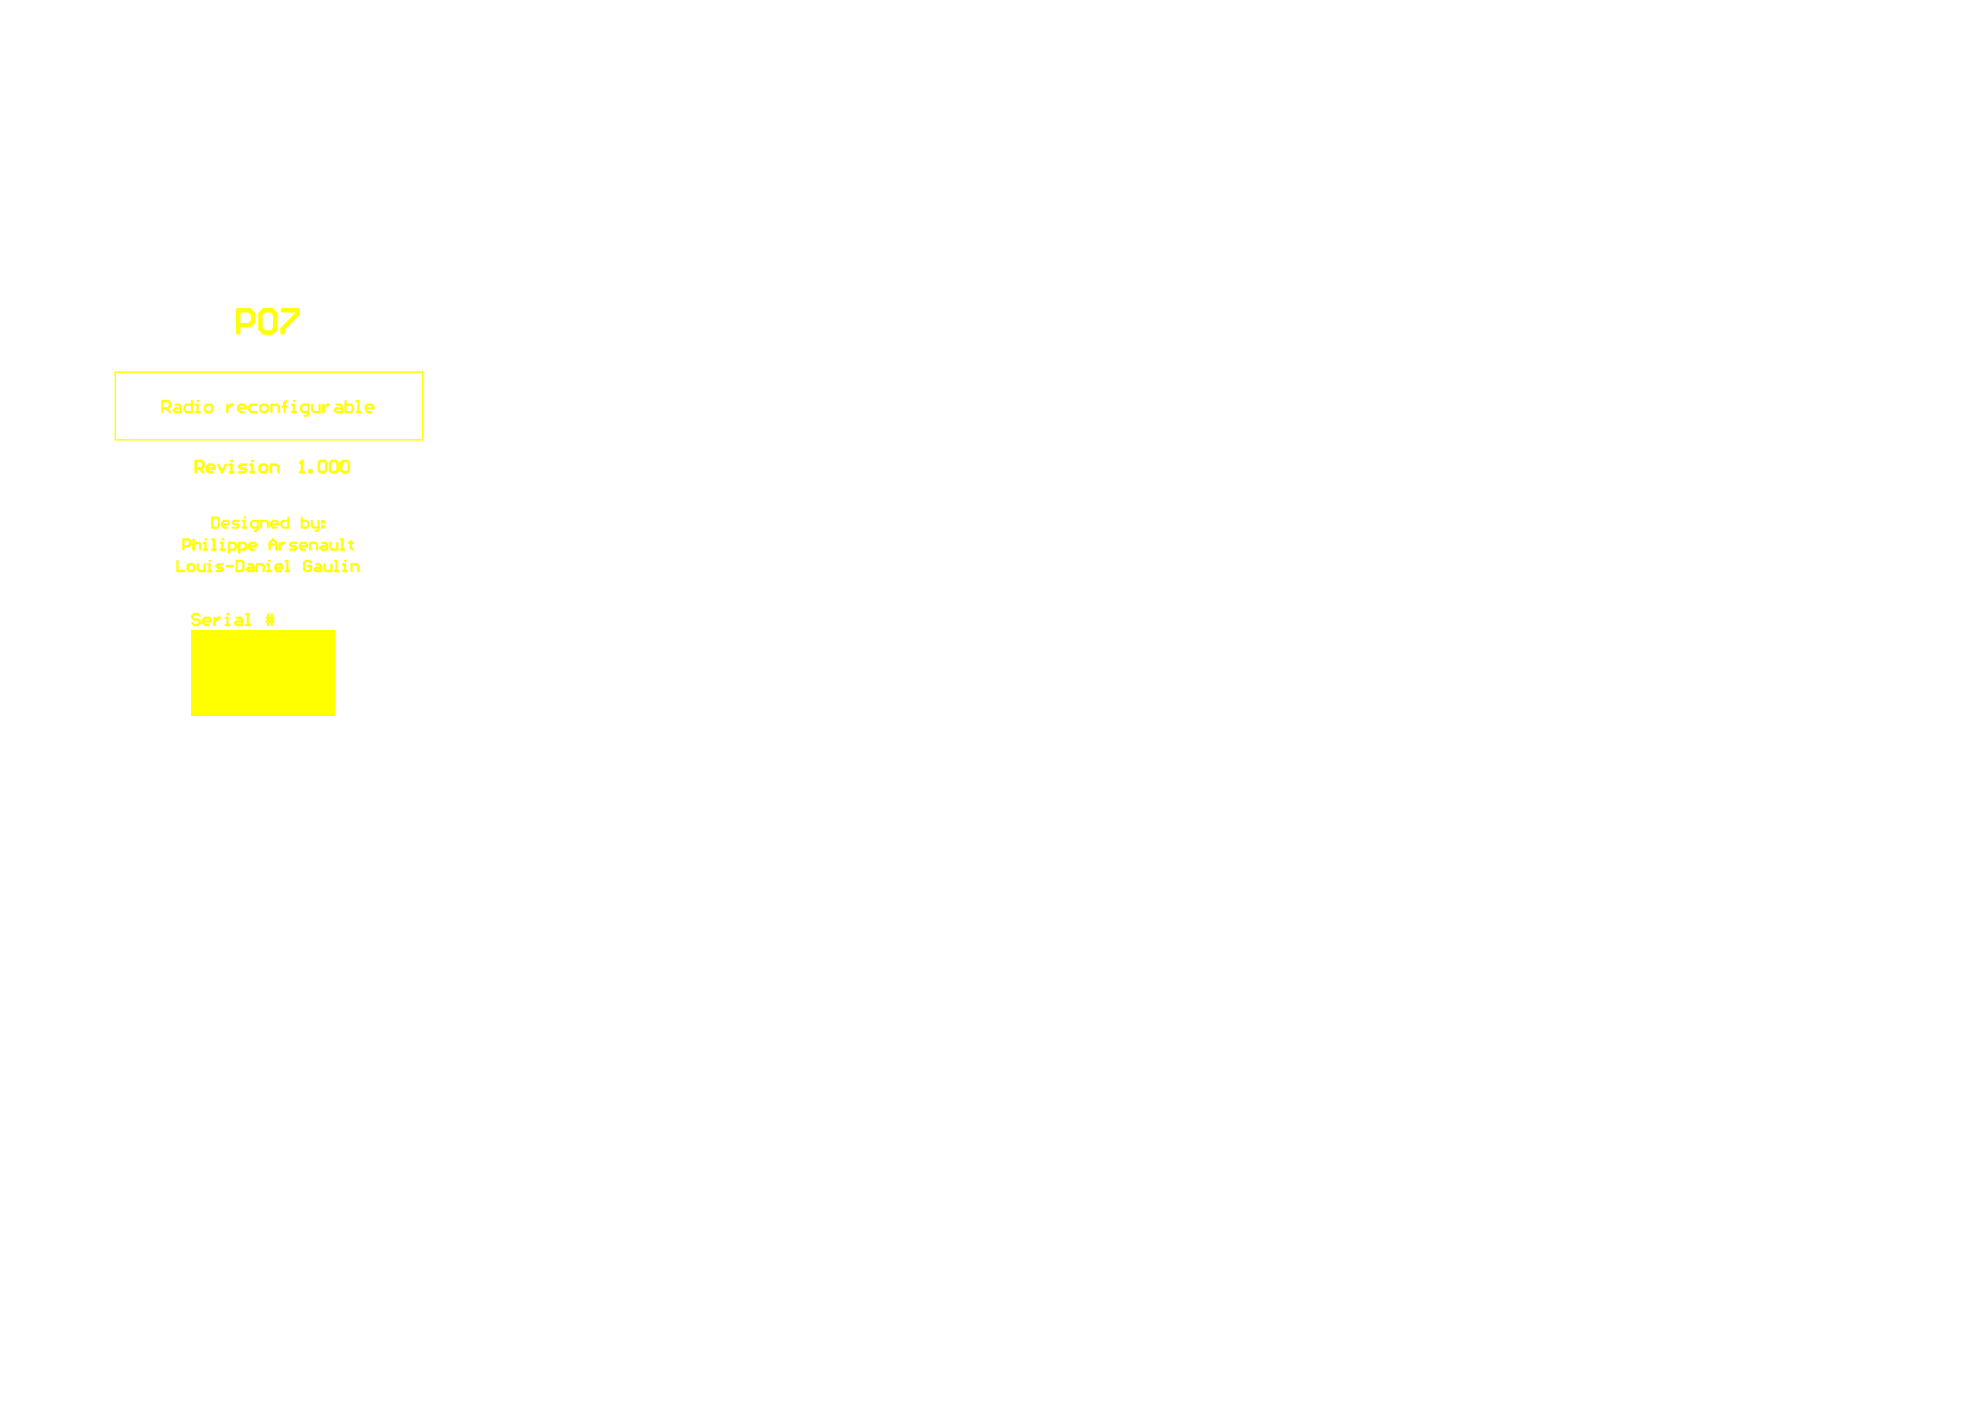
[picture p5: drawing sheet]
<svg xmlns="http://www.w3.org/2000/svg" width="588mm" height="427mm" viewBox="0 0 588 427" stroke-linecap="round" stroke-linejoin="round" font-family="sans-serif">
<path d="M34.6 111.6h92.1v20.3h-92.1z" fill="none" stroke="#ff0" stroke-width=".42"/>
<path d="M57.3 189.1h43v25.7h-43z" fill-rule="evenodd" fill="#ff0"/>
<path d="M55 163.8h1.5l.5-.5v-1l-.5-.5h-1.5v3.1M58 161.8v3.1M58 163.3l.5-.5h1.1l.5 .5v1.6M61.1 162.8h.5v2.1M61.1 164.9h1" fill="none" stroke="#ff0" stroke-width=".68"/>
<circle cx="61.6" cy="161.8" r=".34" fill="#ff0"/>
<path d="M63.6 164.9h1M63.6 161.8h.5v3.1M66.1 164.9h1.1M66.1 162.8h.6v2.1" fill="none" stroke="#ff0" stroke-width=".68"/>
<circle cx="66.7" cy="161.8" r=".34" fill="#ff0"/>
<g fill="none" stroke="#ff0" stroke-width=".68">
<path d="M68.7 164.9h1.5l.5-.5v-1.1l-.5-.5h-1.5v3.1M71.7 164.9h1.5l.6-.5v-1.1l-.6-.5h-1.5v3.1M74.8 163.8h2v-.5l-.5-.5h-1l-.5 .5v1.1l.5 .5h1M80.9 164.9v-2.1l1-1 1 1v2.1M80.9 163.3h2M83.9 162.8v2.1M85.4 162.8h-.5l-1 1M89 162.8h-1.6l-.5 .5 .5 .5h1.1l.5 .6-.5 .5h-1.6M90 163.8h2v-.5l-.5-.5h-1l-.5 .5v1.1l.5 .5h1M93 164.9v-2.1h1.5l.5 .5v1.6M96.6 162.8h1l.5 .5v1.6h-1.5l-.5-.5 .5-.6h1.5M99.1 162.8v1.6l.5 .5h1.5v-2.1"/>
<path d="M102.1 164.9h1.1M102.1 161.8h.6v3.1M104.7 162.8h1M105.2 162.3v2.1l.5 .5"/>
</g>
<path d="M59.9 184.7l-.6-.5h-1.1l-.5 .5v.6l.5 .5h1.1l.6 .6v.6l-.6 .5h-1.1l-.5-.5M61 186.4h2.2v-.6l-.5-.5h-1.1l-.6 .5v1.2l.6 .5h1.1M64.3 185.3v2.2M66 185.3h-.6l-1.1 1.1M67.7 187.5h1.1M67.7 185.3h.5v2.2" fill="none" stroke="#ff0" stroke-width=".67"/>
<circle cx="68.2" cy="184.2" r=".33" fill="#ff0"/>
<path d="M71 185.3h1.1l.5 .5v1.7h-1.6l-.6-.5 .6-.6h1.6M73.8 187.5h1.1M73.8 184.2h.5v3.3M79.9 185.3h2.2M79.9 186.4h2.2M80.4 184.2v3.3M81.5 184.2v3.3" fill="none" stroke="#ff0" stroke-width=".67"/>
<path d="M53.2 168.3v3h2M56.8 169.3h1l.5 .5v1l-.5 .5h-1l-.5-.5v-1zM59.3 169.3v1.5l.5 .5h1.5v-2M62.3 171.3h1.1M62.3 169.3h.6v2" fill="none" stroke="#ff0" stroke-width=".68"/>
<circle cx="62.9" cy="168.3" r=".34" fill="#ff0"/>
<path d="M66.9 169.3h-1.5l-.5 .5 .5 .5h1l.5 .5-.5 .5h-1.5M67.9 169.8h2.1M71 168.3h1.5l.5 .5v2l-.5 .5h-1.5zM74.5 169.3h1l.5 .5v1.5h-1.5l-.5-.5 .5-.5h1.5M77.1 171.3v-2h1.5l.5 .5v1.5M80.1 171.3h1M80.1 169.3h.5v2" fill="none" stroke="#ff0" stroke-width=".68"/>
<circle cx="80.6" cy="168.3" r=".34" fill="#ff0"/>
<path d="M82.6 170.3h2.1v-.5l-.6-.5h-1l-.5 .5v1l.5 .5h1M85.7 171.3h1M85.7 168.3h.5v3M93.3 168.8l-.5-.5h-1l-.6 .5v2l.6 .5h1l.5-.5v-1h-1M94.8 169.3h1l.5 .5v1.5h-1.5l-.5-.5 .5-.5h1.5M97.3 169.3v1.5l.5 .5h1.6v-2M100.4 171.3h1M100.4 168.3h.5v3M102.9 171.3h1M102.9 169.3h.5v2" fill="none" stroke="#ff0" stroke-width=".68"/>
<circle cx="103.4" cy="168.3" r=".34" fill="#ff0"/>
<path d="M105.4 171.3v-2h1.6l.5 .5v1.5" fill="none" stroke="#ff0" stroke-width=".68"/>
<path d="M63.6 155.2h1.5l.5 .5v2.1l-.5 .5h-1.5zM66.7 157.3h2v-.6l-.5-.5h-1l-.5 .5v1.1l.5 .5h1M71.7 156.2h-1.5l-.5 .5 .5 .6h1l.5 .5-.5 .5h-1.5M72.7 158.3h1.1M72.7 156.2h.5v2.1" fill="none" stroke="#ff0" stroke-width=".6"/>
<circle cx="73.2" cy="155.2" r=".3" fill="#ff0"/>
<path d="M77.3 158.3h-1.5l-.5-.5v-1.1l.5-.5h1.5v2.6l-.5 .5h-.5M78.3 158.3v-2.1h1.5l.5 .5v1.6M81.4 157.3h2v-.6l-.5-.5h-1l-.5 .5v1.1l.5 .5h1M86.4 155.2v3.1h-1.5l-.5-.5v-1.1l.5-.5h1.5M90.5 155.2v3.1h1.5l.5-.5v-1.1l-.5-.5h-1.5M93.5 156.2v1.6l.5 .5h1.6M95.6 156.2v2.6l-.6 .5h-.5M96.6 156.2h.5v.5h-.5zM96.6 157.8h.5v.5h-.5z" fill="none" stroke="#ff0" stroke-width=".6"/>
<path d="M90.5 138.3v3.3M90 141.6h1.1" fill="none" stroke="#ff0" stroke-width=".76"/>
<circle cx="90.5" cy="138.3" r=".38" fill="#ff0"/>
<path d="M65.4 139.4l1.2 2.2 1.1-2.2M68.8 139.4h.6v2.2M90.5 138.3l-.5 .5M95.6 138.8l.6-.5h1.1l.6 .5v2.3l-.6 .5h-1.1l-.6-.5zM99.6 138.3h1.1l.6 .5v2.3l-.6 .5h-1.1l-.6-.5v-2.3zM102.9 138.3h1.2l.5 .5v2.3l-.5 .5h-1.2l-.5-.5v-2.3zM58.7 140.5h1.7l.5-.5v-1.2l-.5-.5h-1.7v3.3M59.8 140.5l1.1 1.1M62.1 140.5h2.2v-.5l-.5-.6h-1.2l-.5 .6v1.1l.5 .5h1.2M68.8 141.6h1.2M92.8 141.1h.6v.5h-.6z" fill="none" stroke="#ff0" stroke-width=".76"/>
<circle cx="69.4" cy="138.3" r=".38" fill="#ff0"/>
<path d="M73.9 139.4h-1.7l-.6 .6 .6 .5h1.1l.6 .6-.6 .5h-1.7M75 139.4h.6v2.2M75 141.6h1.2" fill="none" stroke="#ff0" stroke-width=".76"/>
<circle cx="75.6" cy="138.3" r=".38" fill="#ff0"/>
<path d="M78.4 139.4h1.1l.6 .6v1.1l-.6 .5h-1.1l-.6-.5v-1.1zM81.2 141.6v-2.2h1.7l.6 .6v1.6" fill="none" stroke="#ff0" stroke-width=".76"/>
<path d="M48.7 122.5h1.7l.5-.6v-1.1l-.5-.5h-1.7v3.3M49.8 122.5l1.1 1.1M52.6 121.4h1.1l.6 .5v1.7h-1.7l-.6-.6 .6-.5h1.7M57.6 120.3v3.3h-1.7l-.5-.6v-1.1l.5-.5h1.7M58.7 121.4h.6v2.2M58.7 123.6h1.1" fill="none" stroke="#ff0" stroke-width=".67"/>
<circle cx="59.3" cy="120.3" r=".33" fill="#ff0"/>
<path d="M62 121.4h1.1l.6 .5v1.1l-.6 .6h-1.1l-.5-.6v-1.1zM68.1 121.4v2.2M69.8 121.4h-.6l-1.1 1.1M71.5 122.5h2.2v-.6l-.6-.5h-1.1l-.5 .5v1.1l.5 .6h1.1M77 121.4h-1.7l-.5 .5v1.1l.5 .6h1.7M78.7 121.4h1.1l.5 .5v1.1l-.5 .6h-1.1l-.6-.6v-1.1zM81.4 123.6v-2.2h1.7l.6 .5v1.7M84.8 121.9h1.1M85.9 120.3l-.6 .5v2.8M87.5 123.6h1.1M87.5 121.4h.6v2.2" fill="none" stroke="#ff0" stroke-width=".67"/>
<circle cx="88.1" cy="120.3" r=".33" fill="#ff0"/>
<path d="M92.5 123.6h-1.6l-.6-.6v-1.1l.6-.5h1.6v2.8l-.5 .5h-.6M93.6 121.4v1.6l.6 .6h1.6v-2.2M97 121.4v2.2M98.6 121.4h-.5l-1.1 1.1M100.8 121.4h1.1l.6 .5v1.7h-1.7l-.5-.6 .5-.5h1.7M103.6 120.3v3.3h1.7l.5-.6v-1.1l-.5-.5h-1.7M106.9 123.6h1.1M106.9 120.3h.6v3.3M109.7 122.5h2.2v-.6l-.5-.5h-1.1l-.6 .5v1.1l.6 .6h1.1" fill="none" stroke="#ff0" stroke-width=".67"/>
<path d="M71.5 97.5h3.3l1.1-1.1v-2.2l-1.1-1.1h-3.3v6.6M79.2 93.1h2.2l1.1 1.1v4.4l-1.1 1.1h-2.2l-1.1-1.1v-4.4zM84.8 93.1h4.4v1.1l-4.4 4.4v1.1" fill="none" stroke="#ff0" stroke-width="1.3"/>
</svg>
